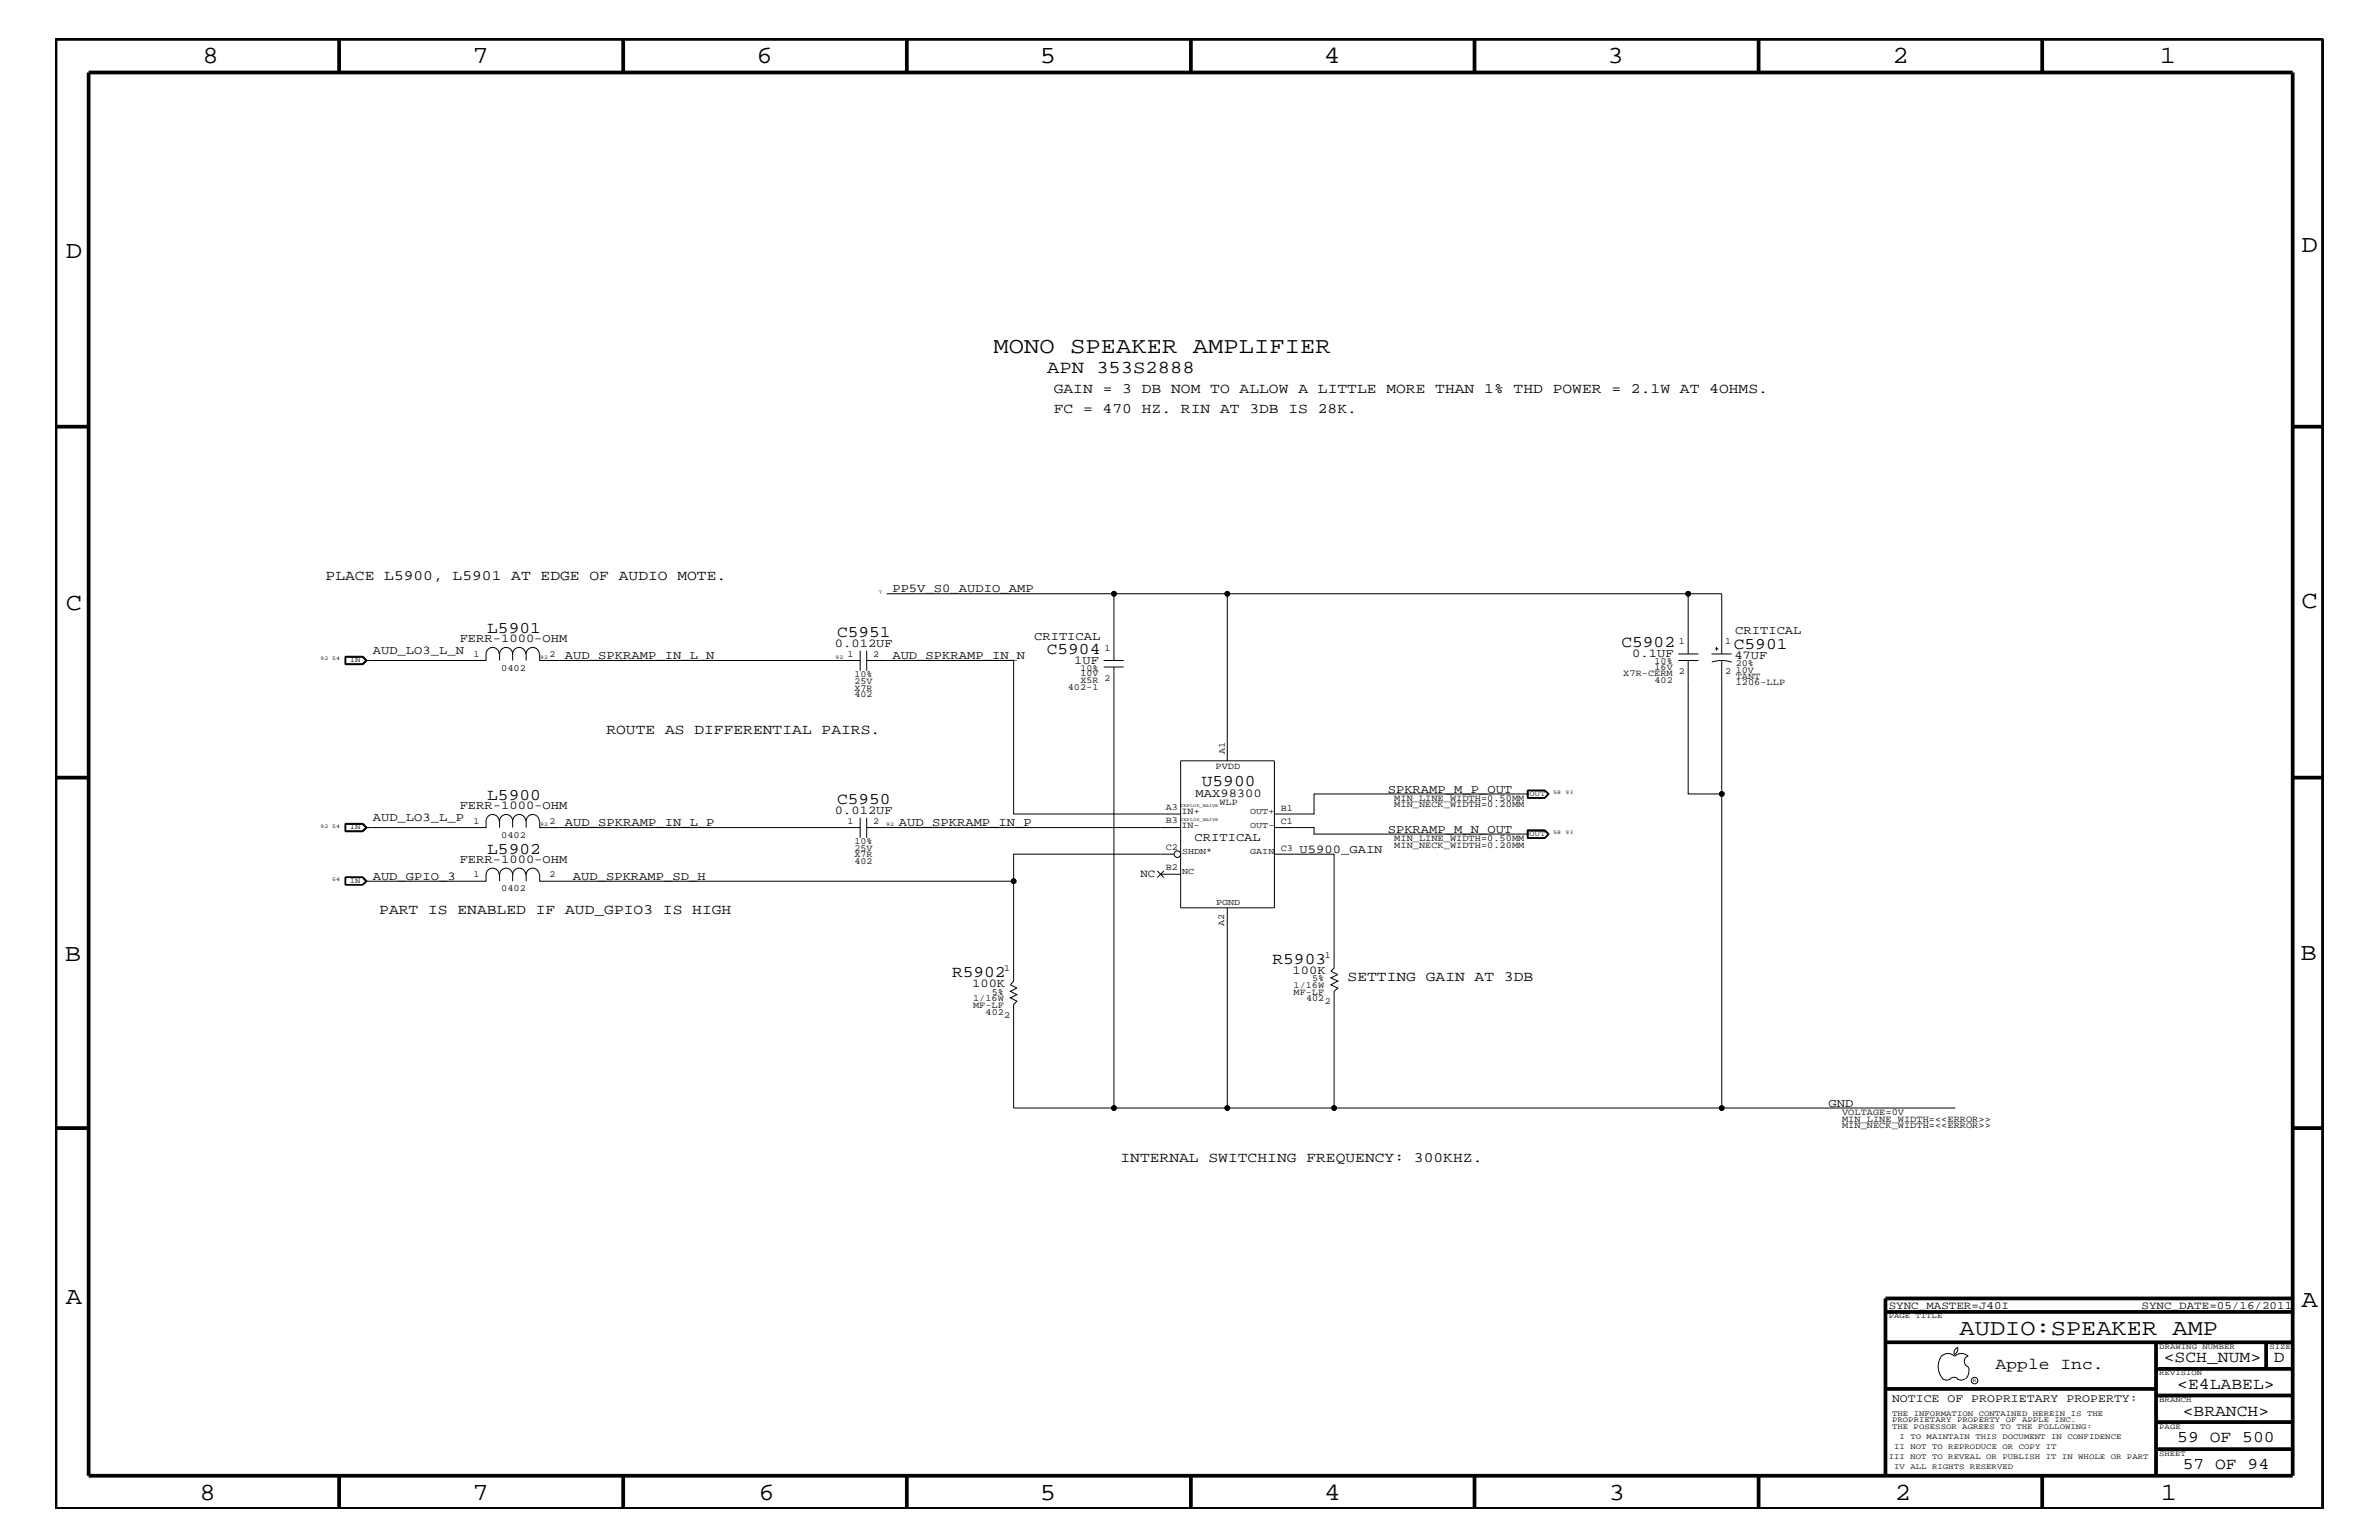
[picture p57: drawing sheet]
<svg xmlns="http://www.w3.org/2000/svg" width="432mm" height="279mm" viewBox="0 0 432 279" stroke-linecap="round" stroke-linejoin="round" font-family="sans-serif">
<defs><g id="words">
<g font-size="4.5">
<text x="36.7" y="11.5">8</text>
<text x="85.8" y="11.5">7</text>
<text x="137.3" y="11.5">6</text>
<text x="188.7" y="11.5">5</text>
<text x="240.3" y="11.5">4</text>
<text x="291.8" y="11.5">3</text>
<text x="343.5" y="11.5">2</text>
<text x="392" y="11.5">1</text>
<text x="11.9" y="46.8">D</text>
<text x="417.7" y="45.7">D</text>
<text x="11.9" y="110.6">C</text>
<text x="417.7" y="110.3">C</text>
<text x="11.8" y="174.3">B</text>
<text x="417.6" y="174.2">B</text>
<text x="11.9" y="236.7">A</text>
<text x="417.7" y="237.1">A</text>
<text x="36.2" y="272.1">8</text>
<text x="85.8" y="272.1">7</text>
<text x="137.7" y="272.1">6</text>
<text x="188.7" y="272.1">5</text>
<text x="240.4" y="272.1">4</text>
<text x="292" y="272.1">3</text>
<text x="343.9" y="272.1">2</text>
<text x="392.2" y="272.1">1</text>
</g>
<g font-size="4.1">
<text x="180.3" y="64">MONO SPEAKER AMPLIFIER</text>
<text x="355.7" y="242.3">AUDIO:SPEAKER AMP</text>
</g>
<text font-size="3.3" x="190.1" y="67.7">APN 353S2888</text>
<g font-size="3">
<text x="88.4" y="114.8">L5901</text>
<text x="151.9" y="115.6">C5951</text>
<text x="190" y="118.6">C5904</text>
<text x="294.3" y="117.4">C5902</text>
<text x="314.7" y="117.8">C5901</text>
<text x="218.1" y="142.6">U5900</text>
<text x="88.4" y="145.1">L5900</text>
<text x="151.9" y="145.9">C5950</text>
<text x="88.4" y="154.9">L5902</text>
<text x="172.8" y="177.3">R5902</text>
<text x="231" y="174.9">R5903</text>
<text x="362.2" y="248.4">Apple Inc.</text>
<text x="392.7" y="247.1">&lt;SCH_NUM&gt;</text>
<text x="395.2" y="252">&lt;E4LABEL&gt;</text>
<text x="412.7" y="247.1">D</text>
<text x="396.2" y="256.8">&lt;BRANCH&gt;</text>
<text x="395.2" y="261.6">59 OF 500</text>
<text x="396.2" y="266.6">57 OF 94</text>
</g>
<g font-size="2.6">
<text x="191.3" y="71.3">GAIN = 3 DB NOM TO ALLOW A LITTLE MORE THAN 1% THD POWER = 2.1W AT 4OHMS.</text>
<text x="191.3" y="75">FC = 470 HZ. RIN AT 3DB IS 28K.</text>
<text x="59.1" y="105.3">PLACE L5900, L5901 AT EDGE OF AUDIO MOTE.</text>
<text x="110.1" y="133.2">ROUTE AS DIFFERENTIAL PAIRS.</text>
<text x="68.8" y="165.9">PART IS ENABLED IF AUD_GPIO3 IS HIGH</text>
<text x="244.6" y="178">SETTING GAIN AT 3DB</text>
<text x="203.4" y="210.8">INTERNAL SWITCHING FREQUENCY: 300KHZ.</text>
</g>
<g font-size="2.2">
<text x="162" y="107.5">PP5V_S0_AUDIO_AMP</text>
<text x="67.6" y="118.6">AUD_LO3_L_N</text>
<text x="83.4" y="116.5">FERR-1000-OHM</text>
<text x="102.5" y="119.6">AUD_SPKRAMP_IN_L_N</text>
<text x="151.6" y="117.4">0.012UF</text>
<text x="162" y="119.6">AUD_SPKRAMP_IN_N</text>
<text x="187.7" y="116.2">CRITICAL</text>
<text x="296.2" y="119.2">0.1UF</text>
<text x="314.8" y="119.5">47UF</text>
<text x="315" y="115">CRITICAL</text>
<text x="195" y="120.4">1UF</text>
<text x="251.9" y="143.9">SPKRAMP_M_P_OUT</text>
<text x="67.6" y="149">AUD_LO3_L_P</text>
<text x="83.4" y="146.8">FERR-1000-OHM</text>
<text x="102.5" y="149.9">AUD_SPKRAMP_IN_L_P</text>
<text x="151.6" y="147.7">0.012UF</text>
<text x="163.2" y="149.9">AUD_SPKRAMP_IN_P</text>
<text x="217" y="144.6">MAX98300</text>
<text x="216.8" y="152.6">CRITICAL</text>
<text x="235.9" y="154.7">U5900_GAIN</text>
<text x="251.9" y="151.1">SPKRAMP_M_N_OUT</text>
<text x="67.6" y="159.6">AUD_GPIO_3</text>
<text x="83.4" y="156.6">FERR-1000-OHM</text>
<text x="104" y="159.6">AUD_SPKRAMP_SD_H</text>
<text x="176.4" y="179.1">100K</text>
<text x="234.6" y="176.7">100K</text>
<text x="331.9" y="200.9">GND</text>
</g>
<text font-size="2.1" x="343.4" y="254.4">NOTICE OF PROPRIETARY PROPERTY:</text>
<g font-size="2">
<text x="207" y="159.2">NC</text>
<text x="342.8" y="237.4">SYNC_MASTER=J40I</text>
<text x="388.7" y="237.4">SYNC_DATE=05/16/2011</text>
</g>
<g font-size="1.7">
<text x="85.9" y="119.2">1</text>
<text x="99.7" y="119.2">2</text>
<text x="153.8" y="119.2">1</text>
<text x="158.5" y="119.2">2</text>
<text x="200.5" y="118.1">1</text>
<text x="304.7" y="116.8">1</text>
<text x="313.1" y="116.8">1</text>
<text x="91" y="121.8">0402</text>
<text x="155.1" y="125.3">X7R</text>
<text x="155.1" y="122.9">10%</text>
<text x="155.1" y="124.1">25V</text>
<text x="193.8" y="125.2">402-1</text>
<text x="196.1" y="124">X5R</text>
<text x="196.1" y="121.7">10%</text>
<text x="196.1" y="122.7">10V</text>
<text x="200.5" y="123.5">2</text>
<text x="294.6" y="122.7">X7R-CERM 2</text>
<text x="300.3" y="124">402</text>
<text x="300.3" y="120.4">10%</text>
<text x="300.3" y="121.5">16V</text>
<text x="313.1" y="122.3">2</text>
<text x="315" y="123.1">TANT</text>
<text x="315" y="124.3">1206-LLP</text>
<text x="315" y="120.8">20%</text>
<text x="315" y="122">10V</text>
<text x="155.1" y="126.5">402</text>
<text x="222.3" y="136.8" transform="rotate(-90 222.3 136.8)">A1</text>
<text x="220.6" y="139.5">PVDD</text>
<text x="85.9" y="149.5">1</text>
<text x="99.7" y="149.5">2</text>
<text x="153.8" y="149.5">1</text>
<text x="158.5" y="149.5">2</text>
<text x="211.6" y="147">A3</text>
<text x="211.6" y="149.4">B3</text>
<text x="214.5" y="147.7">IN+</text>
<text x="221.4" y="146">WLP</text>
<text x="232.5" y="147.1">B1</text>
<text x="232.5" y="149.5">C1</text>
<text x="253.1" y="145.3">MIN_LINE_WIDTH=0.50MM</text>
<text x="253.1" y="146.5">MIN_NECK_WIDTH=0.20MM</text>
<text x="91" y="152.1">0402</text>
<text x="155.1" y="155.6">X7R</text>
<text x="155.1" y="153.2">10%</text>
<text x="155.1" y="154.4">25V</text>
<text x="211.6" y="154.3">C2</text>
<text x="214.5" y="150.1">IN-</text>
<text x="232.5" y="154.4">C3</text>
<text x="253.1" y="152.6">MIN_LINE_WIDTH=0.50MM</text>
<text x="253.1" y="153.8">MIN_NECK_WIDTH=0.20MM</text>
<text x="85.9" y="159.2">1</text>
<text x="91" y="161.7">0402</text>
<text x="99.7" y="159.2">2</text>
<text x="155.1" y="156.8">402</text>
<text x="211.6" y="157.9">B2</text>
<text x="222.2" y="168.1" transform="rotate(-90 222.2 168.1)">A2</text>
<text x="240.5" y="173.8">1</text>
<text x="182.3" y="176.2">1</text>
<text x="234.8" y="179.3">1/16W</text>
<text x="238.2" y="178">5%</text>
<text x="176.6" y="182.9">MF-LF</text>
<text x="176.6" y="181.6">1/16W</text>
<text x="178.9" y="184.1">402</text>
<text x="180" y="180.5">5%</text>
<text x="182.3" y="184.7">2</text>
<text x="234.8" y="180.5">MF-LF</text>
<text x="237.1" y="181.6">402</text>
<text x="240.5" y="182.2">2</text>
<text x="334.3" y="202.3">VOLTAGE=0V</text>
<text x="334.3" y="203.5">MIN_LINE_WIDTH=&lt;&lt;ERROR&gt;&gt;</text>
<text x="334.3" y="204.7">MIN_NECK_WIDTH=&lt;&lt;ERROR&gt;&gt;</text>
</g>
<g font-size="1.6">
<text x="226.9" y="147.7">OUT+</text>
<text x="214.5" y="155">SHDN*</text>
<text x="226.9" y="150.1">OUT-</text>
<text x="226.9" y="155">GAIN</text>
<text x="214.5" y="158.6">NC</text>
<text x="220.7" y="164.2">PGND</text>
</g>
<g font-size="1.4">
<text x="63.5" y="120.2">IN</text>
<text x="277.6" y="144.5">OUT</text>
<text x="63.5" y="150.5">IN</text>
<text x="277.6" y="151.8">OUT</text>
<text x="63.5" y="160.2">IN</text>
<text x="342.8" y="239.2">PAGE TITLE</text>
<text x="391.9" y="244.7">DRAWING NUMBER</text>
<text x="411.9" y="244.7">SIZE</text>
<text x="391.9" y="249.5">REVISION</text>
<text x="343.4" y="256.8">THE INFORMATION CONTAINED HEREIN IS THE</text>
<text x="391.9" y="254.4">BRANCH</text>
<text x="343.4" y="258">PROPRIETARY PROPERTY OF APPLE INC.</text>
<text x="343.4" y="259.3">THE POSESSOR AGREES TO THE FOLLOWING:</text>
<text x="343.8" y="262.9">II NOT TO REPRODUCE OR COPY IT</text>
<text x="344.8" y="261.1">I TO MAINTAIN THIS DOCUMENT IN CONFIDENCE</text>
<text x="391.9" y="259.3">PAGE</text>
<text x="342.8" y="264.7">III NOT TO REVEAL OR PUBLISH IT IN WHOLE OR PART</text>
<text x="343.8" y="266.6">IV ALL RIGHTS RESERVED</text>
<text x="391.9" y="264.1">SHEET</text>
</g>
<g font-size="1">
<text x="159.4" y="107.7">7</text>
<text x="58.2" y="119.8">92 54</text>
<text x="98" y="119.6">92</text>
<text x="151.6" y="119.6">92</text>
<text x="98" y="149.9">92</text>
<text x="160.9" y="149.9">92</text>
<text x="281.9" y="144">58</text>
<text x="284.1" y="144">93</text>
<text x="58.2" y="150.1">92 54</text>
<text x="281.9" y="151.3">58</text>
<text x="284.1" y="151.3">93</text>
<text x="60.3" y="159.9">54</text>
<text x="358.1" y="250.7">R</text>
</g>
<g font-size=".8">
<text x="214.3" y="149">CKPLUS_WAIVE</text>
<text x="214.3" y="146.5">CKPLUS_WAIVE</text>
</g>
</g></defs>
<g fill="none" stroke="#000" stroke-width=".18">
<path d="M62.7 119.1h3.2l.7 .7-.7 .8h-3.2zM62.7 119.2h3.2l.6 .6-.6 .7h-3.2M62.7 119.2v1.3M62.7 119.2h3.1l.6 .6M65.8 119.2l.7 .6-.7 .7M66.4 119.8l-.6 .6h-3.1M90.6 118.6a1.19 1.19 0 0 0-1.2-1.1 1.19 1.19 0 0 0-1.2 1.1v1.2h-21.8M93 118.6a1.19 1.19 0 0 1 1.2-1.1 1.19 1.19 0 0 1 1.2 1.1M93 118.6a1.19 1.19 0 0 0-1.1-1.1 1.19 1.19 0 0 0-1.2 1.1v1.2M93 118.6v1.2M97.9 118.6a1.19 1.19 0 0 0-1.2-1.1 1.19 1.19 0 0 0-1.2 1.1v1.2M98 118.6v1.2h58.1"/>
<path d="M156.1 118.1v3.6M157.3 119.8h26.7v27.9h30.3M157.3 118.1v3.6M161 107.7h41.2M200.3 119.8h3.7M222.8 107.7h-20.6v12.1M222.8 107.7v30.3M222.8 107.7h83.6M304.6 119.8h3.7M304.6 118.6h3.7M306.4 118.6v-10.9h6.1v10.9M306.4 119.8v24.2h6.1v-24.2"/>
<path d="M310.6 118.6h3.7M311.3 117.7h.6M311.6 117.4v.7M200.3 121h3.7M202.2 121v80h39.9M214.3 138h17v26.7h-17zM310.7 120.1a5.8 5.8 0 0 1 3.6 0M62.7 149.4h3.2l.7 .7-.7 .8h-3.2zM62.7 149.5h3.2l.6 .6-.6 .7h-3.2M62.7 149.5v1.3M62.7 149.5h3.1l.6 .6M65.8 159.2h-3.1v1.3h3.1"/>
<path d="M65.8 159.2l.7 .7-.7 .6M65.8 159.2l.6 .7M65.8 149.5l.7 .6-.7 .7M65.9 159.1h-3.2v1.5h3.2M65.9 159.1l.7 .8-.7 .7M65.9 159.1l.6 .8-.6 .7M66.4 159.9l-.6 .6M66.4 150.1l-.6 .6h-3.1M88.2 158.6v1.3h-21.8M88.2 158.7a1.19 1.19 0 0 1 1.2-1.2 1.19 1.19 0 0 1 1.2 1.2M90.6 149a1.19 1.19 0 0 0-1.2-1.2 1.19 1.19 0 0 0-1.2 1.2v1.1h-21.8M90.7 158.7a1.19 1.19 0 0 1 1.2-1.2 1.19 1.19 0 0 1 1.1 1.2 1.19 1.19 0 0 1 1.2-1.2 1.19 1.19 0 0 1 1.2 1.2"/>
<path d="M90.7 158.6v1.3M93 149a1.19 1.19 0 0 1 1.2-1.2 1.19 1.19 0 0 1 1.2 1.2M93 149a1.19 1.19 0 0 0-1.1-1.2 1.19 1.19 0 0 0-1.2 1.2v1.1M93 149v1.1M93 158.6v1.3M95.5 158.7a1.19 1.19 0 0 1 1.2-1.2 1.19 1.19 0 0 1 1.2 1.2M95.5 158.6v1.3M97.9 149a1.19 1.19 0 0 0-1.2-1.2 1.19 1.19 0 0 0-1.2 1.2v1.1M98 149v1.1h58.1M98 158.6v1.3h86M156.1 148.4v3.6M157.3 150.1h57"/>
<path d="M157.3 148.4v3.6M210.1 158l1.1 1.2M210.7 158.6h3.6M211.2 158l-1.1 1.2M213.1 155h-29.1v23l-.6 .7 1.2 .6-1.2 .6 1.2 .6-1.2 .5 1.2 .6-.6 .6v18.8h18.2M231.3 150.1h7.2v1.2h38.9M277.2 150.6h3.2l.8 .7-.8 .8h-3.2zM277.3 150.7h3.1l.6 .6M277.3 152.1v-1.4h3.1l.7 .6-.7 .8M277.3 143.4v1.4M277.3 143.5h3.1l.6 .5M277.4 144h-38.9v3.7h-7.2"/>
<path d="M277.4 143.5v1.2M277.4 150.7v1.3M280.3 150.7l.7 .6M280.3 143.5l.7 .5M280.4 143.4h-3.2v1.4h3.2M280.4 143.4l.8 .6-.8 .8M280.4 143.4l.7 .6-.7 .8M281 151.3l-.6 .7h-3.1M281 151.3l-.7 .7M281 144l-.6 .7h-3.1M281 144l-.7 .7M312.5 144v57h-70.4v-21.1l.7-.6-1.2-.6 1.2-.7-1.2-.6 1.2-.6-1.2-.6 .5-.6v-20.6h-10.8"/>
<path d="M222.8 164.7v36.3M312.5 201h42.4M352.3 246.1a1.72 1.72 0 0 1 2.5 0 1.69 1.69 0 0 1 2.4 0M352.4 246a3.2 3.2 0 0 0 .4 4.3l.8 .1 .4-.2M354 250.2l.7-.3 .7 .3M355.2 250.2l.7 .2 .7-.2M355.3 244.4v.3a1.18 1.18 0 0 1-.6 1.1M355.4 244.4a.99 .99 0 0 0-.6 1.4M357.2 246a1.04 1.04 0 0 0-.7 1 1.04 1.04 0 0 0 .7 1M357.3 248l.1 .7a2.11 2.11 0 0 1-.6 1.5"/>
<circle cx="202.2" cy="107.7" r=".42"/>
<circle cx="222.8" cy="107.7" r=".42"/>
<circle cx="306.4" cy="107.7" r=".42"/>
<circle cx="184" cy="159.9" r=".42"/>
<circle cx="213.7" cy="155" r=".59"/>
<circle cx="312.5" cy="144" r=".42"/>
<circle cx="202.2" cy="201" r=".42"/>
<circle cx="222.8" cy="201" r=".42"/>
<circle cx="242.1" cy="201" r=".42"/>
<circle cx="312.5" cy="201" r=".42"/>
<circle cx="358.4" cy="250.5" r=".59"/>
</g>
<g fill="none" stroke="#000" stroke-width=".68" stroke-linecap="butt">
<path d="M10.1 7.1h411.5v266.7h-411.5zM16.1 13.2h400v254.5h-400zM61.6 7.1v6.1M113.1 7.1v6.1M164.6 7.1v6.1M216.2 7.1v6.1M267.6 7.1v6.1M319.2 7.1v6.1M370.7 7.1v6.1M10.1 77.4h6M416.1 77.4h5.5M10.1 141.1h6"/>
<path d="M416.1 141.1h5.5M10.1 204.7h6M416.1 204.7h5.5M342.2 238h73.9M416.1 235.6h-73.9v32.1M342.2 243.5h73.9M342.2 252h49.1M391.3 248.4h24.8M391.3 243.5v24.2M391.3 258h24.8M391.3 253.2h24.8M411.3 243.5v4.9"/>
<path d="M61.6 267.7v6.1M113.1 267.7v6.1M164.6 267.7v6.1M216.2 268v5.8M267.6 267.7v6.1M319.2 267.7v6.1M370.7 267.7v6.1M391.3 262.9h24.8"/>
</g>
<g fill="#000">
<circle cx="202.2" cy="107.7" r=".42"/>
<circle cx="222.8" cy="107.7" r=".42"/>
<circle cx="306.4" cy="107.7" r=".42"/>
<circle cx="184" cy="159.9" r=".42"/>
<circle cx="312.5" cy="144" r=".42"/>
<circle cx="202.2" cy="201" r=".42"/>
<circle cx="222.8" cy="201" r=".42"/>
<circle cx="242.1" cy="201" r=".42"/>
<circle cx="312.5" cy="201" r=".42"/>
</g>
<use href="#words"/>
</svg>
